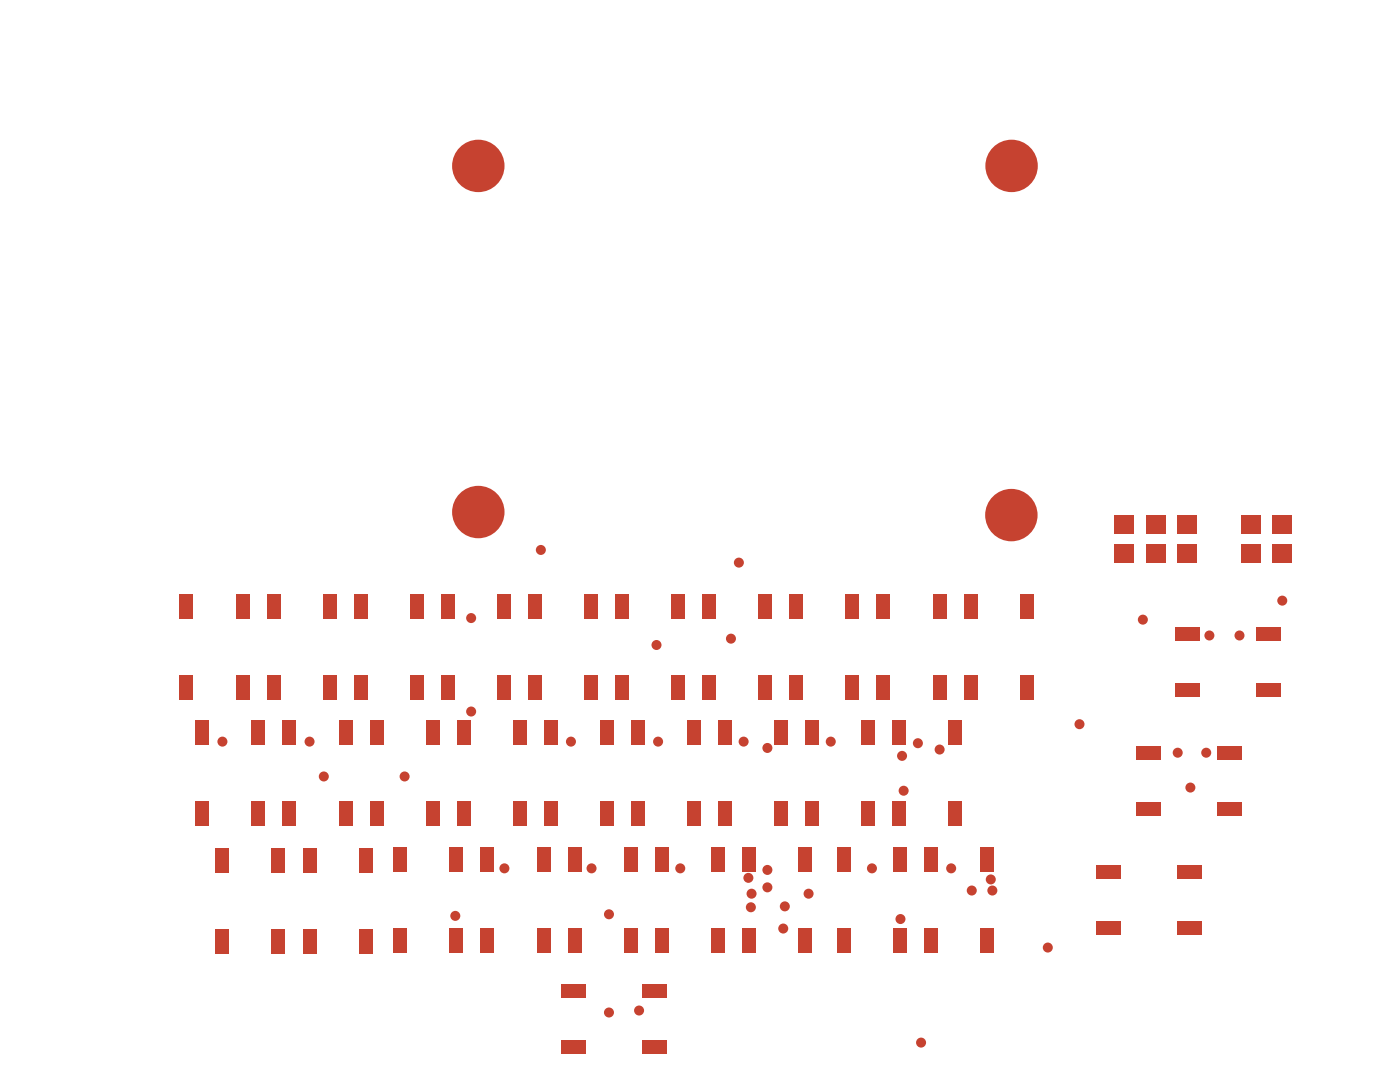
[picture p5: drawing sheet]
<svg xmlns="http://www.w3.org/2000/svg" width="279mm" height="216mm" viewBox="0 0 279 216" stroke-linecap="round" stroke-linejoin="round" font-family="sans-serif">
<g fill="#c64230">
<circle cx="80.7" cy="154.9" r="1"/>
<circle cx="64.6" cy="154.9" r="1"/>
<circle cx="107.9" cy="109.7" r="1"/>
<circle cx="183.8" cy="208" r="1"/>
<circle cx="145.9" cy="127.4" r="1"/>
<circle cx="131" cy="128.7" r="1"/>
<circle cx="150" cy="178.3" r="1"/>
<circle cx="113.9" cy="148" r="1"/>
<circle cx="61.8" cy="148" r="1"/>
<circle cx="174" cy="173.3" r="1"/>
<circle cx="201.8" cy="102.8" r="5.2"/>
<circle cx="201.9" cy="33.1" r="5.2"/>
<circle cx="95.5" cy="33.1" r="5.2"/>
<circle cx="95.5" cy="102.2" r="5.2"/>
<circle cx="237.6" cy="157.1" r="1"/>
<circle cx="183.2" cy="148.3" r="1"/>
<circle cx="165.8" cy="148" r="1"/>
<circle cx="135.8" cy="173.3" r="1"/>
<circle cx="118.1" cy="173.3" r="1"/>
<circle cx="240.7" cy="150.2" r="1"/>
<circle cx="235" cy="150.2" r="1"/>
<circle cx="131.3" cy="148" r="1"/>
<circle cx="148.4" cy="148" r="1"/>
<circle cx="44.4" cy="148" r="1"/>
<circle cx="100.7" cy="173.3" r="1"/>
<circle cx="153.2" cy="149.2" r="1"/>
<circle cx="189.8" cy="173.3" r="1"/>
<circle cx="121.5" cy="202" r="1"/>
<circle cx="121.5" cy="182.4" r="1"/>
<circle cx="247.4" cy="126.8" r="1"/>
<circle cx="241.4" cy="126.8" r="1"/>
<circle cx="187.5" cy="149.6" r="1"/>
<circle cx="156.3" cy="185.3" r="1"/>
<circle cx="179.7" cy="183.4" r="1"/>
<circle cx="193.9" cy="177.7" r="1"/>
<circle cx="198" cy="177.7" r="1"/>
<circle cx="180" cy="150.8" r="1"/>
<circle cx="94" cy="142" r="1"/>
<circle cx="94" cy="123.3" r="1"/>
<circle cx="153.2" cy="177.1" r="1"/>
<circle cx="149.4" cy="175.2" r="1"/>
<circle cx="156.6" cy="180.9" r="1"/>
<circle cx="149.9" cy="181" r="1"/>
<circle cx="153.2" cy="173.6" r="1"/>
<circle cx="161.4" cy="178.3" r="1"/>
<circle cx="230.9" cy="104.7" r="1"/>
<circle cx="236.9" cy="104.7" r="1"/>
<circle cx="224.3" cy="104.7" r="1"/>
<circle cx="147.5" cy="112.3" r="1"/>
<circle cx="255.9" cy="110.4" r="1"/>
<circle cx="255.9" cy="104.7" r="1"/>
<circle cx="255.9" cy="119.9" r="1"/>
<circle cx="249.6" cy="104.7" r="1"/>
<circle cx="215.4" cy="144.5" r="1"/>
<circle cx="90.9" cy="182.8" r="1"/>
<circle cx="180.3" cy="157.8" r="1"/>
<circle cx="197.7" cy="175.5" r="1"/>
<circle cx="209.1" cy="189.1" r="1"/>
<circle cx="228.1" cy="123.6" r="1"/>
<circle cx="127.5" cy="201.6" r="1"/>
</g>
<g fill="#c64230">
<path d="M222.3 108.5h4v3.7h-4z" fill-rule="evenodd"/>
<path d="M222.3 102.8h4v3.7h-4z" fill-rule="evenodd"/>
<path d="M247.6 108.5h4v3.7h-4z" fill-rule="evenodd"/>
<path d="M247.6 102.8h4v3.7h-4z" fill-rule="evenodd"/>
<path d="M35.8 134.6h2.8v5h-2.8z" fill-rule="evenodd"/>
<path d="M35.8 118.5h2.8v4.9h-2.8z" fill-rule="evenodd"/>
<path d="M50.2 159.9h2.7v5h-2.7z" fill-rule="evenodd"/>
<path d="M50.2 143.7h2.7v5h-2.7z" fill-rule="evenodd"/>
<path d="M56.4 159.9h2.7v5h-2.7z" fill-rule="evenodd"/>
<path d="M56.4 143.7h2.7v5h-2.7z" fill-rule="evenodd"/>
<path d="M60.4 185.4h2.7v4.9h-2.7z" fill-rule="evenodd"/>
<path d="M71.6 185.4h2.7v4.9h-2.7z" fill-rule="evenodd"/>
<path d="M70.6 134.6h2.7v5h-2.7z" fill-rule="evenodd"/>
<path d="M70.6 118.5h2.7v4.9h-2.7z" fill-rule="evenodd"/>
<path d="M81.8 134.6h2.7v5h-2.7z" fill-rule="evenodd"/>
<path d="M81.8 118.5h2.7v4.9h-2.7z" fill-rule="evenodd"/>
<path d="M91.2 159.9h2.7v5h-2.7z" fill-rule="evenodd"/>
<path d="M91.2 143.7h2.7v5h-2.7z" fill-rule="evenodd"/>
<path d="M95.9 185.2h2.7v4.9h-2.7z" fill-rule="evenodd"/>
<path d="M102.4 159.9h2.7v5h-2.7z" fill-rule="evenodd"/>
<path d="M102.4 143.7h2.7v5h-2.7z" fill-rule="evenodd"/>
<path d="M107.1 185.2h2.7v4.9h-2.7z" fill-rule="evenodd"/>
<path d="M116.6 134.6h2.7v5h-2.7z" fill-rule="evenodd"/>
<path d="M116.6 118.5h2.7v4.9h-2.7z" fill-rule="evenodd"/>
<path d="M122.8 134.6h2.7v5h-2.7z" fill-rule="evenodd"/>
<path d="M122.8 118.5h2.7v4.9h-2.7z" fill-rule="evenodd"/>
<path d="M126 159.9h2.7v5h-2.7z" fill-rule="evenodd"/>
<path d="M126 143.7h2.7v5h-2.7z" fill-rule="evenodd"/>
<path d="M137.2 159.9h2.7v5h-2.7z" fill-rule="evenodd"/>
<path d="M137.2 143.7h2.7v5h-2.7z" fill-rule="evenodd"/>
<path d="M141.9 185.2h2.7v4.9h-2.7z" fill-rule="evenodd"/>
<path d="M148.1 185.2h2.7v4.9h-2.7z" fill-rule="evenodd"/>
<path d="M151.4 134.6h2.7v5h-2.7z" fill-rule="evenodd"/>
<path d="M151.4 118.5h2.7v4.9h-2.7z" fill-rule="evenodd"/>
<path d="M157.6 134.6h2.7v5h-2.7z" fill-rule="evenodd"/>
<path d="M157.6 118.5h2.7v4.9h-2.7z" fill-rule="evenodd"/>
<path d="M167.1 185.2h2.7v4.9h-2.7z" fill-rule="evenodd"/>
<path d="M171.9 159.9h2.8v5h-2.8z" fill-rule="evenodd"/>
<path d="M171.9 143.7h2.8v5h-2.8z" fill-rule="evenodd"/>
<path d="M178.3 185.2h2.7v4.9h-2.7z" fill-rule="evenodd"/>
<path d="M178.1 159.9h2.7v5h-2.7z" fill-rule="evenodd"/>
<path d="M178.1 143.7h2.7v5h-2.7z" fill-rule="evenodd"/>
<path d="M192.4 134.6h2.7v5h-2.7z" fill-rule="evenodd"/>
<path d="M192.4 118.5h2.7v4.9h-2.7z" fill-rule="evenodd"/>
<path d="M203.6 134.6h2.7v5h-2.7z" fill-rule="evenodd"/>
<path d="M203.6 118.5h2.7v4.9h-2.7z" fill-rule="evenodd"/>
<path d="M60.4 169.2h2.7v5h-2.7z" fill-rule="evenodd"/>
<path d="M71.6 169.2h2.7v5h-2.7z" fill-rule="evenodd"/>
<path d="M95.9 169h2.7v5h-2.7z" fill-rule="evenodd"/>
<path d="M107.1 169h2.7v5h-2.7z" fill-rule="evenodd"/>
<path d="M141.9 169h2.7v5h-2.7z" fill-rule="evenodd"/>
<path d="M148.1 169h2.7v5h-2.7z" fill-rule="evenodd"/>
<path d="M167.1 169h2.7v5h-2.7z" fill-rule="evenodd"/>
<path d="M178.3 169h2.7v5h-2.7z" fill-rule="evenodd"/>
<path d="M218.8 183.8h4.9v2.7h-4.9z" fill-rule="evenodd"/>
<path d="M226.7 160.1h4.9v2.7h-4.9z" fill-rule="evenodd"/>
<path d="M226.7 148.9h4.9v2.7h-4.9z" fill-rule="evenodd"/>
<path d="M228.6 108.5h4v3.7h-4z" fill-rule="evenodd"/>
<path d="M228.6 102.8h4v3.7h-4z" fill-rule="evenodd"/>
<path d="M235 183.8h4.9v2.7h-4.9z" fill-rule="evenodd"/>
<path d="M242.9 160.1h4.9v2.7h-4.9z" fill-rule="evenodd"/>
<path d="M242.9 148.9h4.9v2.7h-4.9z" fill-rule="evenodd"/>
<path d="M234.6 125.2h4.9v2.7h-4.9z" fill-rule="evenodd"/>
<path d="M234.9 108.5h4v3.7h-4z" fill-rule="evenodd"/>
<path d="M234.9 102.8h4v3.7h-4z" fill-rule="evenodd"/>
<path d="M42.9 185.4h2.7v4.9h-2.7z" fill-rule="evenodd"/>
<path d="M39 159.9h2.7v5h-2.7z" fill-rule="evenodd"/>
<path d="M47.1 134.6h2.7v5h-2.7z" fill-rule="evenodd"/>
<path d="M39 143.7h2.7v5h-2.7z" fill-rule="evenodd"/>
<path d="M47.1 118.5h2.7v4.9h-2.7z" fill-rule="evenodd"/>
<path d="M54.1 185.4h2.7v4.9h-2.7z" fill-rule="evenodd"/>
<path d="M67.6 159.9h2.7v5h-2.7z" fill-rule="evenodd"/>
<path d="M53.2 134.6h2.8v5h-2.8z" fill-rule="evenodd"/>
<path d="M64.4 134.6h2.8v5h-2.8z" fill-rule="evenodd"/>
<path d="M67.6 143.7h2.7v5h-2.7z" fill-rule="evenodd"/>
<path d="M53.2 118.5h2.8v4.9h-2.8z" fill-rule="evenodd"/>
<path d="M64.4 118.5h2.8v4.9h-2.8z" fill-rule="evenodd"/>
<path d="M78.5 185.2h2.7v4.9h-2.7z" fill-rule="evenodd"/>
<path d="M89.7 185.2h2.8v4.9h-2.8z" fill-rule="evenodd"/>
<path d="M73.8 159.9h2.7v5h-2.7z" fill-rule="evenodd"/>
<path d="M85 159.9h2.7v5h-2.7z" fill-rule="evenodd"/>
<path d="M88 134.6h2.7v5h-2.7z" fill-rule="evenodd"/>
<path d="M73.8 143.7h2.7v5h-2.7z" fill-rule="evenodd"/>
<path d="M85 143.7h2.7v5h-2.7z" fill-rule="evenodd"/>
<path d="M88 118.5h2.7v4.9h-2.7z" fill-rule="evenodd"/>
<path d="M108.6 159.9h2.7v5h-2.7z" fill-rule="evenodd"/>
<path d="M105.4 134.6h2.7v5h-2.7z" fill-rule="evenodd"/>
<path d="M99.2 134.6h2.7v5h-2.7z" fill-rule="evenodd"/>
<path d="M108.6 143.7h2.7v5h-2.7z" fill-rule="evenodd"/>
<path d="M105.4 118.5h2.7v4.9h-2.7z" fill-rule="evenodd"/>
<path d="M99.2 118.5h2.7v4.9h-2.7z" fill-rule="evenodd"/>
<path d="M128.1 207.5h4.9v2.8h-4.9z" fill-rule="evenodd"/>
<path d="M128.1 196.3h4.9v2.8h-4.9z" fill-rule="evenodd"/>
<path d="M113.3 185.2h2.7v4.9h-2.7z" fill-rule="evenodd"/>
<path d="M124.5 185.2h2.7v4.9h-2.7z" fill-rule="evenodd"/>
<path d="M119.8 159.9h2.7v5h-2.7z" fill-rule="evenodd"/>
<path d="M119.8 143.7h2.7v5h-2.7z" fill-rule="evenodd"/>
<path d="M143.3 159.9h2.8v5h-2.8z" fill-rule="evenodd"/>
<path d="M134 134.6h2.7v5h-2.7z" fill-rule="evenodd"/>
<path d="M140.2 134.6h2.7v5h-2.7z" fill-rule="evenodd"/>
<path d="M143.3 143.7h2.8v5h-2.8z" fill-rule="evenodd"/>
<path d="M134 118.5h2.7v4.9h-2.7z" fill-rule="evenodd"/>
<path d="M140.2 118.5h2.7v4.9h-2.7z" fill-rule="evenodd"/>
<path d="M159.3 185.2h2.7v4.9h-2.7z" fill-rule="evenodd"/>
<path d="M160.7 159.9h2.8v5h-2.8z" fill-rule="evenodd"/>
<path d="M154.5 159.9h2.8v5h-2.8z" fill-rule="evenodd"/>
<path d="M160.7 143.7h2.8v5h-2.8z" fill-rule="evenodd"/>
<path d="M154.5 143.7h2.8v5h-2.8z" fill-rule="evenodd"/>
<path d="M168.8 134.6h2.7v5h-2.7z" fill-rule="evenodd"/>
<path d="M168.8 118.5h2.7v4.9h-2.7z" fill-rule="evenodd"/>
<path d="M184.4 185.2h2.8v4.9h-2.8z" fill-rule="evenodd"/>
<path d="M189.3 159.9h2.7v5h-2.7z" fill-rule="evenodd"/>
<path d="M175 134.6h2.7v5h-2.7z" fill-rule="evenodd"/>
<path d="M186.2 134.6h2.7v5h-2.7z" fill-rule="evenodd"/>
<path d="M189.3 143.7h2.7v5h-2.7z" fill-rule="evenodd"/>
<path d="M175 118.5h2.7v4.9h-2.7z" fill-rule="evenodd"/>
<path d="M186.2 118.5h2.7v4.9h-2.7z" fill-rule="evenodd"/>
<path d="M195.6 185.2h2.8v4.9h-2.8z" fill-rule="evenodd"/>
<path d="M218.8 172.6h4.9v2.7h-4.9z" fill-rule="evenodd"/>
<path d="M235 172.6h4.9v2.7h-4.9z" fill-rule="evenodd"/>
<path d="M234.6 136.4h4.9v2.7h-4.9z" fill-rule="evenodd"/>
<path d="M42.9 169.2h2.7v5h-2.7z" fill-rule="evenodd"/>
<path d="M54.1 169.2h2.7v5h-2.7z" fill-rule="evenodd"/>
<path d="M78.5 169h2.7v5h-2.7z" fill-rule="evenodd"/>
<path d="M89.7 169h2.8v5h-2.8z" fill-rule="evenodd"/>
<path d="M113.3 169h2.7v5h-2.7z" fill-rule="evenodd"/>
<path d="M124.5 169h2.7v5h-2.7z" fill-rule="evenodd"/>
<path d="M159.3 169h2.7v5h-2.7z" fill-rule="evenodd"/>
<path d="M184.4 169h2.8v5h-2.8z" fill-rule="evenodd"/>
<path d="M195.6 169h2.8v5h-2.8z" fill-rule="evenodd"/>
<path d="M250.8 125.2h4.9v2.7h-4.9z" fill-rule="evenodd"/>
<path d="M253.9 108.5h4v3.7h-4z" fill-rule="evenodd"/>
<path d="M253.9 102.8h4v3.7h-4z" fill-rule="evenodd"/>
<path d="M111.9 207.5h5v2.8h-5z" fill-rule="evenodd"/>
<path d="M111.9 196.3h5v2.8h-5z" fill-rule="evenodd"/>
<path d="M130.7 185.2h2.7v4.9h-2.7z" fill-rule="evenodd"/>
<path d="M250.8 136.4h4.9v2.7h-4.9z" fill-rule="evenodd"/>
<path d="M130.7 169h2.7v5h-2.7z" fill-rule="evenodd"/>
</g>
</svg>
